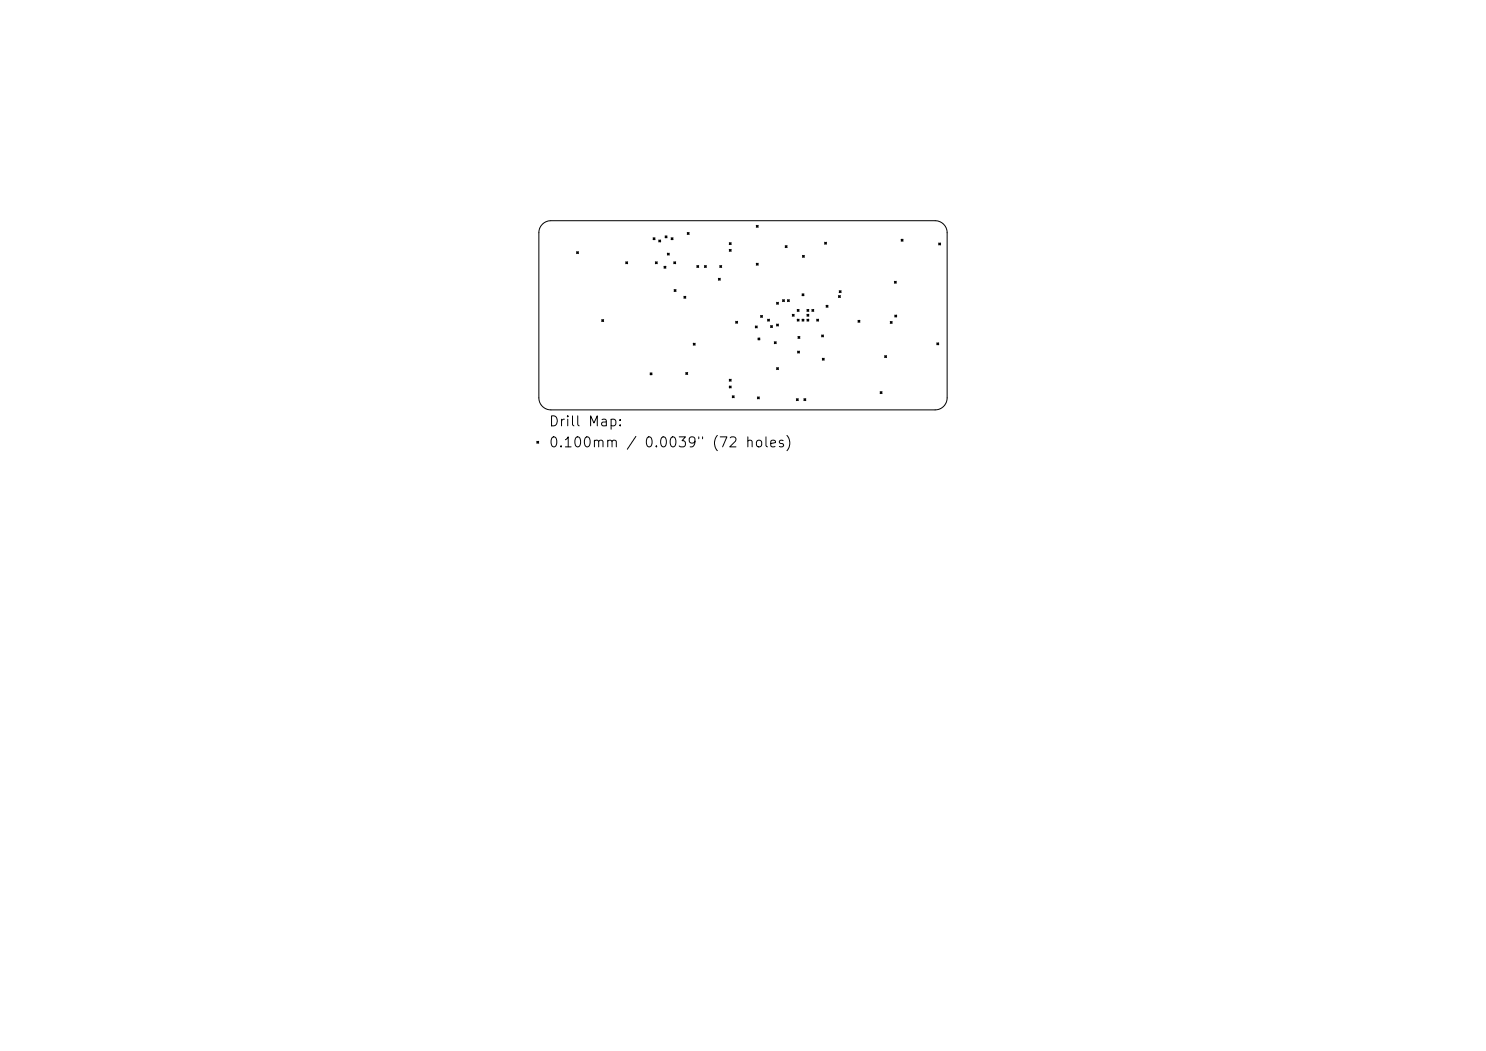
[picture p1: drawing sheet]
<svg xmlns="http://www.w3.org/2000/svg" width="297mm" height="210mm" viewBox="0 0 297 210" stroke-linecap="round" stroke-linejoin="round" font-family="sans-serif">
<defs><g id="words">
<g font-size="2">
<text x="109.6" y="85.7">Drill Map:</text>
<text x="109.6" y="89.9">0.100mm / 0.0039&quot; (72 holes)</text>
</g>
</g></defs>
<path d="M108.4 44.8l.9-.6 .8-.1h76.8a2.4 2.4 0 0 1 2.4 2.4v33a2.4 2.4 0 0 1-2.4 2.4h-76.8a2.4 2.4 0 0 1-2.4-2.4v-33l.2-1z" fill="none" stroke="#000" stroke-width=".2"/>
<g fill="none" stroke="#000" stroke-width=".3">
<path d="M115.3 50.3l.3 .3M115.6 50.3l-.3 .3M125.1 52.4l.3 .3M125.4 52.4l-.3 .3M130.6 47.6l.3 .3M130.9 47.6l-.3 .3M131 52.4l.3 .3M131.3 52.4l-.3 .3M131.7 48l.3 .3M132 48l-.3 .3M132.8 53.3l.3 .3M133 47.2l.3 .3"/>
<path d="M133.1 53.3l-.3 .3M133.3 47.2l-.3 .3M133.4 50.6l.3 .3M133.7 50.6l-.3 .3M134.2 47.6l.3 .3M134.5 47.6l-.3 .3M134.7 52.4l.3 .3M134.8 57.9l.3 .3M135 52.4l-.3 .3M135.1 57.9l-.3 .3M136.7 59.3l.3 .3M137 59.3l-.3 .3"/>
<path d="M137.4 46.5l.3 .3M137.7 46.5l-.3 .3M139.3 53.1l.3 .3M139.6 53.1l-.3 .3M140.8 53.1l.3 .3M141.1 53.1l-.3 .3M143.6 55.7l.3 .3M143.9 53.1l.3 .3M143.9 55.7l-.3 .3M144.2 53.1l-.3 .3M145.8 48.5l.3 .3M145.8 49.9l.3 .3"/>
<path d="M146.1 48.5l-.3 .3M146.1 49.9l-.3 .3M151.2 45.1l.3 .3M151.2 52.7l.3 .3M151.5 45.1l-.3 .3M151.5 52.7l-.3 .3M156.4 59.9l.3 .3M156.7 59.9l-.3 .3M157 49.1l.3 .3M157.3 49.1l-.3 .3M157.4 59.9l.3 .3M157.7 59.9l-.3 .3"/>
<path d="M160.3 58.8l.3 .3M160.4 51.1l.3 .3M160.6 58.8l-.3 .3M160.7 51.1l-.3 .3M164.9 48.5l.3 .3M165.2 48.5l-.3 .3M167.6 59.1l.3 .3M167.8 58.1l.3 .3M167.9 59.1l-.3 .3M168.1 58.1l-.3 .3M178.8 56.3l.3 .3M179.1 56.3l-.3 .3"/>
<path d="M180.2 47.9l.3 .3M180.5 47.9l-.3 .3M187.7 48.6l.3 .3M188 48.6l-.3 .3M120.3 63.9l.3 .3M120.6 63.9l-.3 .3M130 74.6l.3 .3M130.3 74.6l-.3 .3M137.1 74.5l.3 .3M137.4 74.5l-.3 .3M138.6 68.6l.3 .3M138.9 68.6l-.3 .3"/>
<path d="M145.8 75.8l.3 .3M145.8 77.2l.3 .3M146.1 75.8l-.3 .3M146.1 77.2l-.3 .3M146.4 79.1l.3 .3M146.7 79.1l-.3 .3M147.1 64.2l.3 .3M147.4 64.2l-.3 .3M151 65.2l.3 .3M151.3 65.2l-.3 .3M151.4 79.4l.3 .3M151.5 67.6l.3 .3"/>
<path d="M151.7 79.4l-.3 .3M151.8 67.6l-.3 .3M152.1 63.1l.3 .3M152.4 63.1l-.3 .3M153.5 63.8l.3 .3M153.8 63.8l-.3 .3M154.1 65.1l.3 .3M154.4 65.1l-.3 .3M154.8 68.3l.3 .3M155.1 68.3l-.3 .3M155.3 60.5l.3 .3M155.3 64.8l.3 .3"/>
<path d="M155.3 73.5l.3 .3M155.6 60.5l-.3 .3M155.6 64.8l-.3 .3M155.6 73.5l-.3 .3M158.4 62.8l.3 .3M158.7 62.8l-.3 .3M159.2 79.7l.3 .3M159.4 63.8l.3 .3M159.4 61.9l.3 .3M159.5 70.2l.3 .3M159.5 79.7l-.3 .3M159.5 67.3l.3 .3"/>
<path d="M159.7 61.9l-.3 .3M159.7 63.8l-.3 .3M159.8 70.2l-.3 .3M159.8 67.3l-.3 .3M160.3 63.8l.3 .3M160.6 63.8l-.3 .3M160.7 79.7l.3 .3M161 79.7l-.3 .3M161.3 63.8l.3 .3M161.3 61.9l.3 .3M161.3 62.8l.3 .3M161.6 61.9l-.3 .3"/>
<path d="M161.6 62.8l-.3 .3M161.6 63.8l-.3 .3M162.3 61.9l.3 .3M162.6 61.9l-.3 .3M163.3 63.8l.3 .3M163.6 63.8l-.3 .3M164.3 67l.3 .3M164.4 71.6l.3 .3M164.6 67l-.3 .3M164.7 71.6l-.3 .3M165.2 61.1l.3 .3M165.5 61.1l-.3 .3"/>
<path d="M171.5 64.1l.3 .3M171.8 64.1l-.3 .3M176 78.3l.3 .3M176.3 78.3l-.3 .3M176.9 71.1l.3 .3M177.2 71.1l-.3 .3M178 64.3l.3 .3M178.3 64.3l-.3 .3M178.9 63l.3 .3M179.2 63l-.3 .3M187.3 68.6l.3 .3M187.6 68.6l-.3 .3"/>
<path d="M107.3 88.2l.3 .3M107.6 88.2l-.3 .3"/>
</g>
<use href="#words"/>
</svg>
